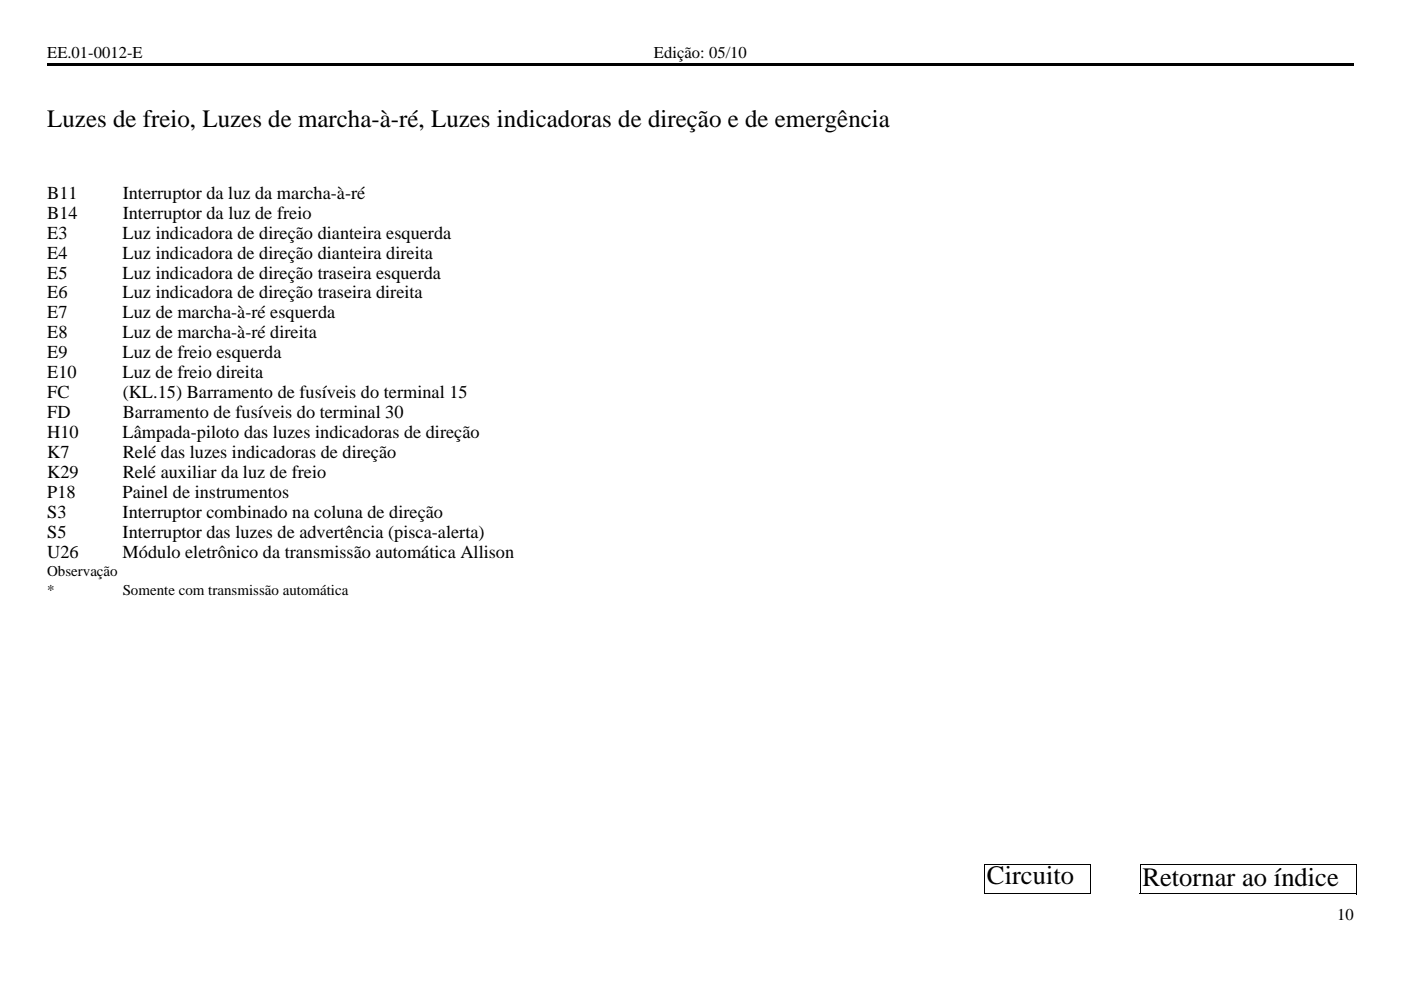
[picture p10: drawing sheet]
<svg xmlns="http://www.w3.org/2000/svg" width="297mm" height="210mm" viewBox="0 0 297 210" stroke-linecap="round" stroke-linejoin="round" font-family="sans-serif">
<defs><g id="words">
<g font-size="5.6">
<text x="209.3" y="187.5">Circuito</text>
<text x="242.2" y="187.7">Retornar ao índice</text>
</g>
<text font-size="5.3" x="10" y="26.8">Luzes de freio, Luzes de marcha-à-ré, Luzes indicadoras de direção e de emergência</text>
<g font-size="3.9">
<text x="10" y="42.1">B11</text>
<text x="10" y="46.4">B14</text>
<text x="26" y="42.1">Interruptor da luz da marcha-à-ré</text>
<text x="26" y="46.4">Interruptor da luz de freio</text>
<text x="10" y="50.6">E3</text>
<text x="26" y="50.6">Luz indicadora de direção dianteira esquerda</text>
<text x="10" y="54.8">E4</text>
<text x="10" y="59.1">E5</text>
<text x="26" y="54.8">Luz indicadora de direção dianteira direita</text>
<text x="26" y="59.1">Luz indicadora de direção traseira esquerda</text>
<text x="10" y="63.3">E6</text>
<text x="26" y="63.3">Luz indicadora de direção traseira direita</text>
<text x="10" y="67.5">E7</text>
<text x="10" y="71.8">E8</text>
<text x="26" y="67.5">Luz de marcha-à-ré esquerda</text>
<text x="26" y="71.8">Luz de marcha-à-ré direita</text>
<text x="10" y="76">E9</text>
<text x="26" y="76">Luz de freio esquerda</text>
<text x="10" y="80.2">E10</text>
<text x="26" y="80.2">Luz de freio direita</text>
<text x="10" y="84.5">FC</text>
<text x="10" y="88.7">FD</text>
<text x="26" y="84.5">(KL.15) Barramento de fusíveis do terminal 15</text>
<text x="26" y="88.7">Barramento de fusíveis do terminal 30</text>
<text x="10" y="92.9">H10</text>
<text x="26" y="92.9">Lâmpada-piloto das luzes indicadoras de direção</text>
<text x="10" y="97.2">K7</text>
<text x="10" y="101.4">K29</text>
<text x="26" y="101.4">Relé auxiliar da luz de freio</text>
<text x="26" y="97.2">Relé das luzes indicadoras de direção</text>
<text x="10" y="105.6">P18</text>
<text x="26" y="105.6">Painel de instrumentos</text>
<text x="10" y="109.9">S3</text>
<text x="26" y="109.9">Interruptor combinado na coluna de direção</text>
<text x="10" y="114.1">S5</text>
<text x="10" y="118.3">U26</text>
<text x="26" y="114.1">Interruptor das luzes de advertência (pisca-alerta)</text>
<text x="26" y="118.3">Módulo eletrônico da transmissão automática Allison</text>
</g>
<g font-size="3.5">
<text x="10" y="12.3">EE.01-0012-E</text>
<text x="138.7" y="12.3">Edição: 05/10</text>
<text x="283.5" y="195">10</text>
</g>
<g font-size="3.2">
<text x="10" y="122.1">Observação</text>
<text x="10" y="126.1">*</text>
<text x="26" y="126.1">Somente com transmissão automática</text>
</g>
</g></defs>
<path d="M10 13.5h277v.5h-277zM10 13.5h.2v.4h-.2zM286.8 13.6h.2v.4h-.2z" fill="#000"/>
<path d="M10 13.9h276.9M10.1 13.6h276.9" fill="none" stroke="#000" stroke-width=".21"/>
<path d="M241.7 183.4h45.8v6.1h-45.8z" fill="#fff"/>
<path d="M241.6 189.5h45.9M241.7 183.4h45.9M241.7 183.3v6.2M287.5 183.4v6.2" fill="none" stroke="#000" stroke-width=".21"/>
<path d="M208.7 183.3h22.5v6.2h-22.5z" fill="#fff"/>
<path d="M208.6 189.5h22.6M208.7 183.3h22.6M208.7 183.2v6.3M231.2 183.3v6.2" fill="none" stroke="#000" stroke-width=".21"/>
<use href="#words"/>
</svg>
